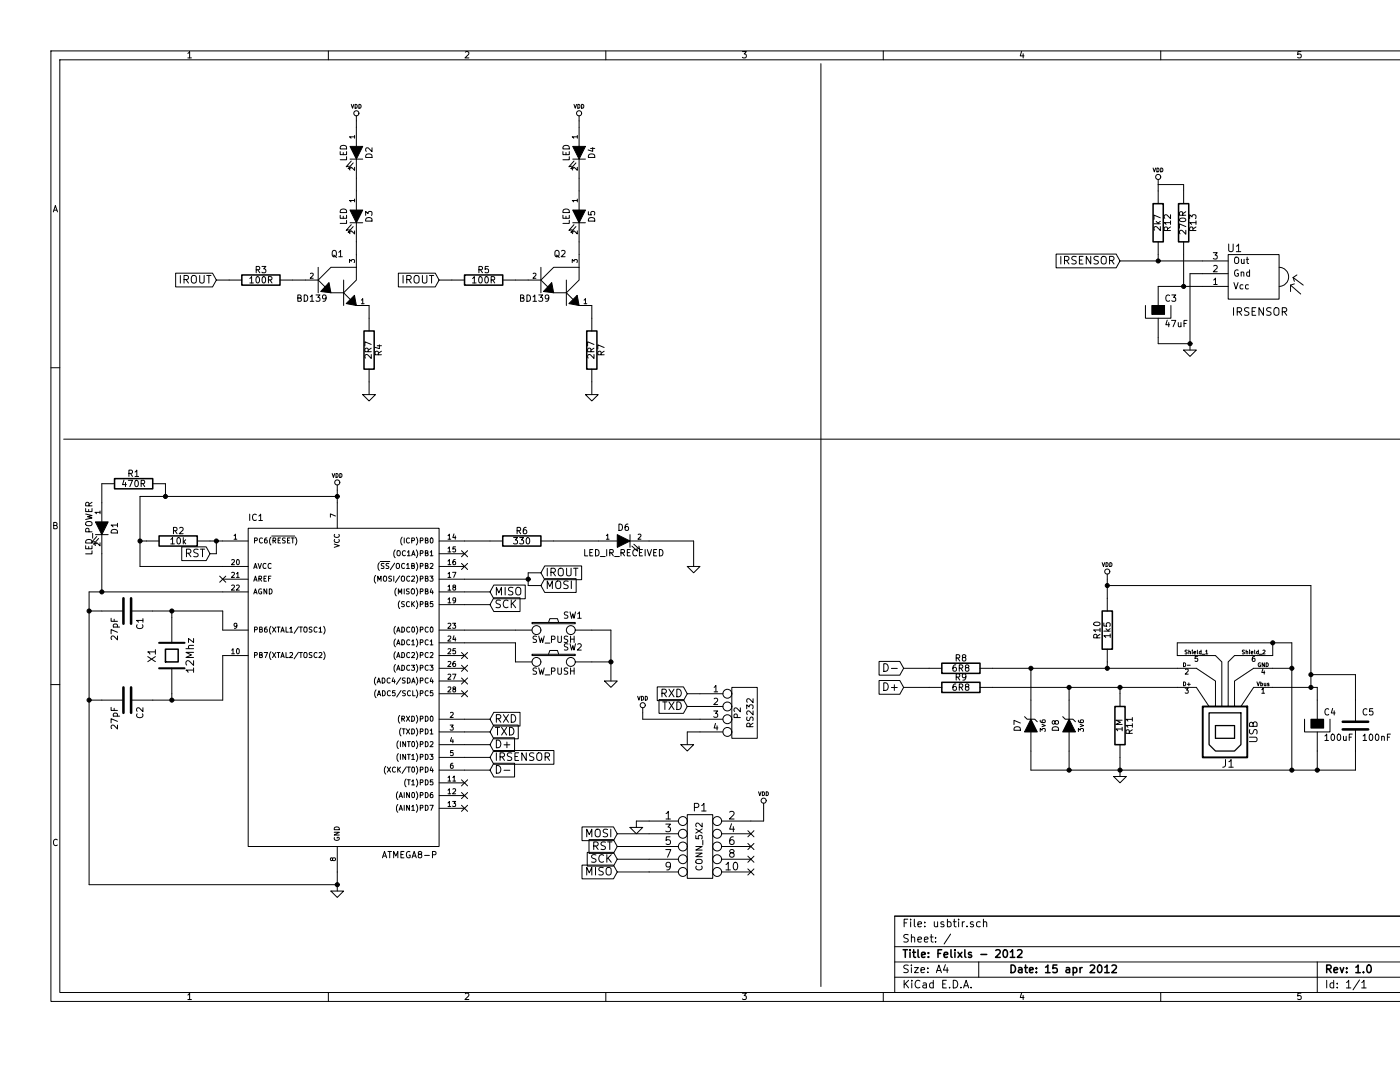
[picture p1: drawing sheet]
<svg xmlns="http://www.w3.org/2000/svg" width="279mm" height="216mm" viewBox="0 0 279 216" stroke-linecap="round" stroke-linejoin="round" font-family="sans-serif">
<g fill="none" stroke="#000" stroke-width=".2">
<path d="M37.5 10.7l.3-.4v1.3M37.5 11.6h.7M65.5 10.2v1.7M92.9 10.4l.4-.1 .3 .4-.8 .9h.8M120.9 10.2v1.7M148.2 10.3h.7l-.4 .5 .4 .1v.5l-.2 .2-.5-.2M163.8 12.7v184.2M176.3 10.2v1.7M203.9 10.2l-.3 1h.8M204.2 10.7v.9M231.6 10.2v1.7M259.6 10.3h-.6v.6l.2-.1 .4 .1v.5l-.1 .2-.5-.2"/>
<path d="M279.4 10.2h-269.2v189.6h269.2M279.4 11.9h-267.5v186.1h267.5M67.9 30.3v.6h1.3v-.6M68.1 29.1a.67 .67 0 0 1 .7-.1 .67 .67 0 0 1 .4 .7h-1.3zM68.5 30.4v.5M69.2 31.3v.6h-1.3M69.9 29.2h2.5l-1.3 2.6zM69.9 31.8h2.5M70.1 20.8l.3 .8 .2-.8M70.1 32.1l-1 1.2 .6-.2M70.5 32.5l-1 1.2 .6-.2M70.8 27.3h-1.1l.4 .3"/>
<path d="M70.8 33.4v.6l-.7-.6-.4 .2 .2 .3M70.8 27v.6M70.8 39.7v.6M70.9 20.8a.38 .38 0 0 1 .4 .4 .38 .38 0 0 1-.4 .4zM71.1 23.1v6.1M71.1 31.8v10.1M71.6 20.8a.38 .38 0 0 1 .5 .4 .38 .38 0 0 1-.5 .4zM73.2 30.8a.67 .67 0 0 1 .7-.1 .67 .67 0 0 1 .3 .7h-1.2zM74.2 29.5v.8l-.8-.8-.4 .2 .1 .5M112.3 30.3v.6h1.3v-.6M112.5 29.1a.67 .67 0 0 1 .8-.1 .67 .67 0 0 1 .3 .7h-1.3zM113 30.4v.5"/>
<path d="M113.6 31.3v.6h-1.3M114.3 29.2h2.5l-1.2 2.6zM114.3 31.8h2.5M114.6 32.1l-1.1 1.2 .7-.2M114.6 20.8l.2 .8 .3-.8M114.9 32.5l-1 1.2 .7-.2M115.2 27.3h-1l.3 .3M115.2 33.4v.6l-.7-.6-.3 .2 .1 .3M115.2 27v.6M115.2 39.7v.6M115.3 20.8a.38 .38 0 0 1 .5 .4 .38 .38 0 0 1-.5 .4zM115.6 23.1v6.1"/>
<path d="M115.6 31.8v10.1M116.1 20.8a.38 .38 0 0 1 .4 .4 .38 .38 0 0 1-.4 .4zM117.6 30.8a.67 .67 0 0 1 .8-.1 .67 .67 0 0 1 .3 .7h-1.3zM117.9 29.6h.8M118.3 29.4v.8l-.9-.3M230.1 33.5l.3 .8 .2-.8M230.9 33.5a.38 .38 0 0 1 .4 .4 .38 .38 0 0 1-.4 .4zM231.1 35.8v1M231.1 36.8h5.1v3.8M231.1 36.8v3.8M231.6 33.5a.38 .38 0 0 1 .5 .4 .38 .38 0 0 1-.5 .4zM10.6 42.3l.4-1.3 .5 1.3"/>
<path d="M10.8 41.9h.6M35.1 54.5h7.3l.8 1.4-.8 1.4h-7.3zM36 55v1.5M36.7 55.8l.8-.1 .1-.2-.1-.4-.2-.1h-.6v1.5M37.1 55.8l.5 .7M38.3 55.2a.5 .5 0 0 1 .5-.2 .5 .5 0 0 1 .4 .5l-.1 .8a.53 .53 0 0 1-.6 .2 .53 .53 0 0 1-.3-.5zM39.9 55v1.2l.3 .3h.2l.3-.3v-1.2M41.2 55h.9M41.7 55v1.5M43.2 55.9h5.1M49.9 55.6l.3-.4v1.3M49.9 56.5h.7"/>
<path d="M51.1 53.8h.6l.1-.5-.7-.1v1.2M51.2 55.3l.2-.1a.67 .67 0 0 1 .4 .6 .67 .67 0 0 1-.4 .7l-.3-.5zM51.4 53.8l.4 .6M52.3 53.2h.8l-.5 .4 .4 .2v.5l-.2 .1-.5-.1M52.4 55.3l.2-.1a.67 .67 0 0 1 .4 .6 .67 .67 0 0 1-.4 .7l-.3-.5zM53.6 55.9l.6-.1v-.5l-.6-.1v1.3M53.9 55.9l.4 .6M55.9 55.9h7.6M59.4 59.5l.6-.1v-.4l-.6-.1v1.2h.5l.2-.4-.2-.2M60.7 58.9a.64 .64 0 0 1 .7 .6 .64 .64 0 0 1-.7 .6zM61.9 59.2l.4-.3v1.2M62 54.6l.3-.1 .2 .3-.6 .7h.6"/>
<path d="M63.1 58.9h.8l-.5 .4 .4 .2v.5l-.2 .1-.5-.1M63.5 55.9l2.5 2.5h2.6M63.5 53.3v5.1M65.1 59.4l-.3 .2h-.3l-.1-.6 .4-.1 .3 .2-.1 .7-.2 .3h-.3M65.7 56.4l.3 2-2-.2zM66.3 50.1l.3-.1a.45 .45 0 0 1 .5 .4v.7l-.5 .1-.3-.4zM66.5 50.9l.7 .5M67.6 50.3l.4-.3v1.2M67.6 51.2h.7M67.9 43v.6h1.3v-.6M68.1 41.8a.67 .67 0 0 1 .7-.1 .67 .67 0 0 1 .4 .7h-1.3zM68.5 43.1v.5"/>
<path d="M68.6 58.4l2.5 2.6h2.6v5M68.6 55.9v5.1M69.2 44v.6h-1.3M69.7 52.4v-.6l.4 .3 .1-.3h.5l.1 .2-.1 .4M69.9 41.9h2.5l-1.3 2.6zM69.9 44.5h2.5M70.1 44.8l-1 1.2 .6-.2M70.5 45.2l-1 1.2 .6-.2M70.8 40h-1.1l.4 .3M70.8 46.1v.6l-.7-.6-.4 .2 .2 .3M71.1 53.3h-5.1l-2.5 2.6M71.1 53.3v2.6l-2.5 2.5"/>
<path d="M71.1 44.5v8.8M72.1 59.9l.3-.3v1M73 43v-.8l.5 .4 .1-.4h.5l.1 .2-.1 .6M73.2 43.5a.67 .67 0 0 1 .7-.1 .67 .67 0 0 1 .3 .7h-1.2zM79.5 54.5h7.4l.7 1.4-.7 1.4h-7.4zM80.4 55v1.5M81.2 55.8l.7-.1 .2-.2-.1-.4-.2-.1h-.6v1.5M81.6 55.8l.5 .7M82.9 55a.5 .5 0 0 1 .5 0 .5 .5 0 0 1 .2 .5v.8a.53 .53 0 0 1-.6 .2 .53 .53 0 0 1-.4-.5v-.5zM84.3 55v1.2l.3 .3h.3l.3-.3v-1.2M85.7 55h.9M86.1 55v1.5"/>
<path d="M87.6 55.9h5.1M94.3 55.6l.4-.4v1.3M94.3 56.5h.7M95.6 53.8h.6v-.5l-.6-.1v1.2M95.6 55.3l.2-.1a.67 .67 0 0 1 .5 .6 .67 .67 0 0 1-.5 .7l-.3-.5zM95.9 53.8l.4 .6M96.9 55.3l.1-.1a.67 .67 0 0 1 .5 .6 .67 .67 0 0 1-.5 .7l-.3-.5zM97.5 53.2h-.6l-.1 .6 .2-.2 .5 .2v.5l-.2 .1-.5-.1M98 55.9l.6-.1 .1-.5-.7-.1v1.3M98.3 55.9l.4 .6M100.3 55.9h7.7M103.9 59.5l.5-.1 .1-.4-.6-.1v1.2h.5l.2-.4-.3-.2"/>
<path d="M105.2 58.9a.64 .64 0 0 1 .7 .6 .64 .64 0 0 1-.7 .6zM106.4 59.2l.3-.3v1.2M106.4 54.6l.4-.1 .2 .3-.7 .7h.7M107.5 58.9h.8l-.4 .4 .4 .2v.5l-.2 .1-.6-.1M108 55.9l2.5 2.5h2.5M108 53.3v5.1M109.5 59.4l-.2 .2h-.4v-.6l.4-.1 .2 .2v.7l-.2 .3h-.4M110.1 56.4l.4 2-2-.2zM110.8 50.1l.2-.1a.45 .45 0 0 1 .6 .4l-.1 .7-.5 .1-.3-.4zM111 50.9l.6 .5M112.1 50.1l.4-.1 .3 .3-.8 .9h.8M112.3 43v.6h1.3v-.6"/>
<path d="M112.5 41.8a.67 .67 0 0 1 .8-.1 .67 .67 0 0 1 .3 .7h-1.3zM113 43.1v.5M113 58.4l2.6 2.6h2.5v5M113 55.9v5.1M113.6 44v.6h-1.3M114.2 52.4v-.6l.4 .3 .1-.3h.4l.1 .2-.1 .4M114.3 41.9h2.5l-1.2 2.6zM114.3 44.5h2.5M114.6 44.8l-1.1 1.2 .7-.2M114.9 45.2l-1 1.2 .7-.2M115.2 40h-1l.3 .3M115.2 46.1v.6l-.7-.6-.3 .2 .1 .3"/>
<path d="M115.6 53.3h-5.1l-2.5 2.6M115.6 53.3v2.6l-2.6 2.5M115.6 44.5v8.8M116.6 59.9l.2-.3v1M117.4 42.2v.6l.6 .1-.1-.2 .1-.5h.6l.1 .2-.1 .5M117.6 43.5a.67 .67 0 0 1 .8-.1 .67 .67 0 0 1 .3 .7h-1.3zM210.8 50.7h12l.7 1.4-.7 1.3h-12zM211.7 51.2v1.5M212.4 52l.8-.1 .1-.2v-.4l-.3-.1h-.6v1.5M212.8 52l.5 .7M214.8 51.2a.62 .62 0 0 0-.8 .1v.4l.7 .4 .1 .3-.3 .3-.6-.1M215.4 51.9h.5"/>
<path d="M216.2 51.2h-.8v1.5h.8M217.7 51.2v1.5l-.9-1.5v1.5M219.2 51.2a.62 .62 0 0 0-.8 .1v.4l.7 .4 .1 .3-.3 .3-.6-.1M220 51.2a.5 .5 0 0 1 .5 0 .5 .5 0 0 1 .3 .5l-.1 .8a.53 .53 0 0 1-.6 .2 .53 .53 0 0 1-.3-.5v-.5zM221.4 52l.8-.1 .1-.2v-.4l-.3-.1h-.6v1.5M221.8 52l.5 .7M223.5 52.1h21.6M230.3 44.7h1.3M230.7 44.2l.5 .5M231.1 48.3v3.8M231.6 45.2v.8l-.9-.8-.4 .2 .1 .5M231.6 43.5l-1.3-.6v.9"/>
<path d="M231.6 44.2l-.5 .3M233 46l-.1-.6-.4-.1-.2 .7h1.3M233.4 59a.5 .5 0 0 0-.6 0 .5 .5 0 0 0-.1 .6l.2 .5 .5-.1M233.6 44.4h-1.3l.4 .4M233.6 42.8v.8l-.9-.8-.4 .3 .2 .5M233.6 45.3l-.6 .4M233.6 44.1v.7M233.9 58.9h.7l-.4 .4 .4 .2v.5l-.2 .1-.5-.1M235.5 43.6a.66 .66 0 0 1 .7-.2 .66 .66 0 0 1 .5 .5 .74 .74 0 0 1-1.3-.1zM236 43v-.7h-.5l-.1 .7h1.3M236.2 48.3v8.9M236.7 45.9v.8l-.9-.8-.4 .3 .1 .5"/>
<path d="M236.7 45.2l-1.3-.5v.8M236.7 42.2l-.7 .4M237.4 43.6v-.8l.5 .5 .1-.4h.6l.1 .2-.1 .5M238.1 46l-.1-.6-.5-.1-.1 .7h1.3M238.7 44.4h-1.3l.4 .4M238.7 45.3l-.6 .4M238.7 44.1v.7M242.1 50.4h.8l-.4 .5 .4 .1v.6l-.2 .1-.6-.1M242.2 55.9l.4-.4v1.3M242.2 53.1l.5-.1 .2 .3-.8 .9h.8M242.2 56.8h.7M245.1 50.8h10.2v8.9h-10.2z"/>
<path d="M245.1 57.2h-14v3.8M245.1 54.6h-7.6v15.3M245.2 48.7v1.2l.3 .3h.3l.3-.3v-1.2M246.3 56.4l.4 1.3 .4-1.3M246.4 51.5l.3-.2a.45 .45 0 0 1 .5 .4l-.1 .7-.4 .2-.3-.4zM246.7 49.1l.5-.4v1.5M246.7 50.2h.9M247.1 53.9a.59 .59 0 0 0-.7 .6 .59 .59 0 0 0 .7 .6v-.5h-.2M247.7 54.4l.5-.1v.8M247.7 54.3v.8M247.8 51.7v.8h.5M248.1 56.9l-.4-.1-.2 .2 .1 .6h.5"/>
<path d="M248.3 51.7v.9M248.7 51.7h.5M248.9 51.3v1.1l.3 .2M249.1 56.9l-.3-.1-.2 .2 .1 .6h.4M249.4 54.3h-.4l-.2 .2 .1 .6h.5M249.4 53.8v1.3M255.3 53.3a1.91 1.91 0 0 1 1.9 1.9 1.91 1.91 0 0 1-1.9 2M257.6 56.9l2 1.8M257.6 56.9v1.3M258.1 55.4l2 1.5M258.1 55.4l.2 .7M258.3 56.6l-.7 .3"/>
<path d="M258.8 54.9l-.7 .5M10.2 73.4h1.7M61.9 60.1h.7M69.1 60.6l1.6-1.7 .4 2.1zM72.1 60.6h.6M72.4 78.7h2.5l-1.2 1.3zM73.5 70.2l-.1-.6-.5-.1-.1 .7h1.3M73.7 73.7v5M74.1 70.7v.8l-.9-.8-.4 .3 .1 .5M74.1 68.7l-1.3-.5v.8M74.1 69.5l-.6 .4M75.3 69h.8"/>
<path d="M75.5 70.8v-.6l-.5-.1-.1 .7h1.2M75.7 68.8v.8l-.9-.3M76.1 70.1l-.6 .4M106.4 60.1h.7M113.5 60.6l1.7-1.7 .4 2.1zM116.6 60.6h.5M116.8 78.7h2.6l-1.3 1.3zM117.9 70.2v-.6l-.5-.1-.1 .7h1.2M118.1 73.7v5M118.5 70.7v.8l-.8-.8-.4 .3 .1 .5M118.5 68.7l-1.2-.5v.8M118.5 69.5l-.6 .4"/>
<path d="M120 70.8l-.1-.6-.5-.1-.1 .7h1.3M120.6 69.3l-1.3-.5v.8M120.6 70.1l-.6 .4M228.6 61v2.5h5.1v-2.5M229.9 61h2.5v1.7h-2.5zM231.1 63.5v5.1h6.4M232.9 63.9l-.2 .9h.7M233.2 64.4v.8M233.8 63.9h.8l-.5 1.3M235.2 64.4v.8l.5-.1M235.7 64.4v.8M236.2 69.9h2.6l-1.3 1.2z"/>
<path d="M236.3 64.5h.4M236.9 63.9h-.6v1.3M246.2 61.4v1.5M246.9 62.2l.8-.1 .1-.2-.1-.4-.2-.1h-.6v1.5M247.3 62.2l.5 .7M249.3 61.5a.62 .62 0 0 0-.9 0v.5l.8 .3 .1 .3-.4 .3-.5-.1M249.9 62.1h.5M250.6 61.4h-.7v1.5h.7M252.1 61.4v1.5l-.8-1.5v1.5M253.7 61.5a.62 .62 0 0 0-.8 0v.5l.7 .3 .1 .3-.3 .3-.6-.1M254.5 61.5a.5 .5 0 0 1 .5-.1 .5 .5 0 0 1 .2 .5v.8a.53 .53 0 0 1-.6 .2 .53 .53 0 0 1-.4-.5v-.5zM255.9 62.2l.7-.1 .2-.2-.1-.4-.2-.1h-.6v1.5"/>
<path d="M256.3 62.2l.5 .7M12.7 87.6h266.7M22.9 96.5h-2.6v7.6M24.7 95.8l-.2 .9h.7M25 96.3v.8M25.6 95.8h.8l-.5 1.3M25.7 94.5l.6-.1 .1-.5-.7-.1v1.3M26 94.5l.4 .6M26.9 94.2l.4-.4v1.3M26.9 95.1h.8M27 96l.2-.2a.67 .67 0 0 1 .4 .7 .67 .67 0 0 1-.4 .6l-.3-.5zM28.2 96.5l.6-.1v-.4l-.6-.2v1.3"/>
<path d="M28.5 96.5l.4 .6M30.5 96.5h2.5v2.6M66.3 94.5l.2 .8 .3-.8M67.1 94.5a.38 .38 0 0 1 .4 .4 .38 .38 0 0 1-.4 .4zM67.3 96.8v8.6M67.3 99.1h-39.4v13.9h21.6M67.8 94.5a.38 .38 0 0 1 .5 .4 .38 .38 0 0 1-.5 .4zM10.7 104.9l.6-.1v-.4l-.6-.2v1.3h.5l.2-.4-.2-.2M17.1 108.9v.6h1.3v-.6M17.1 102.6l1.3 .3-.9 .2 .9 .3-1.3 .3M17.1 101.5v.6h1.3v-.6M17.2 104.2a.79 .79 0 0 1 1.2 .2l-.2 .5h-.7a.44 .44 0 0 1-.4-.5z"/>
<path d="M17.3 107.7a.67 .67 0 0 1 .7 0 .67 .67 0 0 1 .4 .7h-1.3zM17.7 101.7v.4M17.7 109.1v.4M17.8 106.1l-.1-.6h-.5l-.1 .6h1.3M17.8 100.9l-.1-.6h-.5l-.1 .6h1.3M18.4 109.9v.6h-1.3M18.4 100.2l-.6 .4M18.5 106.4v1M19.1 104.1h2.5l-1.3 2.6zM19.1 106.7h2.5M19.3 107.1l-1 1.1 .6-.1M19.7 107.4l-1 1.2 .6-.1"/>
<path d="M20 102.2h-1.1l.4 .3M20 108.3v.6l-.7-.6-.4 .2 .2 .4M20 102v.5M20.3 106.7v11.4M22.4 105.7a.67 .67 0 0 1 .7 0 .67 .67 0 0 1 .3 .6h-1.2zM23.4 104.8h-1.2l.4 .3M23.4 104.4v.7M27.9 108h3.9M34.1 107.6l.3-.3v1.2M34.1 108.5h.7M34.6 105.9l.6-.1 .1-.4-.7-.2v1.3M34.9 105.9l.4 .6"/>
<path d="M35.4 107.4l.2-.1a.67 .67 0 0 1 .4 .6 .67 .67 0 0 1-.4 .6l-.3-.4zM35.8 105.4l.5-.2 .3 .4-.8 .9h.8M36.3 109.1h4.8l.8 1.4-.8 1.4h-4.8zM36.6 107.3v1.2M36.7 108.1l.4 .4M37.1 107.7l-.5 .5M37.2 110.4l.7-.1 .2-.2-.1-.4-.2-.1h-.6v1.5M37.6 110.4l.5 .7M39.4 108h10.1M39.5 109.7a.62 .62 0 0 0-.8 0v.5l.8 .3v.3l-.3 .3-.5-.1M40 109.6h.8M40.4 109.6v1.5"/>
<path d="M43.2 108v2.5h-1.3M43.8 115l1.3 1.2M44.5 115.6h5M45.1 115l-1.3 1.2M46.2 111.8l.4-.1 .2 .3-.6 .7h.6M46.2 114.3l.4-.1 .2 .3-.6 .7h.6M46.2 116.8l.4-.1 .2 .3-.6 .8h.6M46.7 106.9l.3-.3v1M46.7 107.6h.6M47.2 114.5l.3-.3v1M47.2 116.8l.4-.1 .2 .3-.7 .8h.7M47.2 115.2h.6"/>
<path d="M47.3 111.8l.1-.1a.55 .55 0 0 1 .4 .5 .55 .55 0 0 1-.4 .5l-.2-.4zM49.5 105.4h38.1v63.5h-38.1zM49.5 118.1h-31.7v58.4h49.5M49.8 102.6v1.3M50.6 113.4l.4-1 .3 1M50.6 116l.4-1 .3 1M50.6 118.5l.4-1 .3 1M50.7 113.2h.5M50.7 115.7h.5M50.7 118.2h.5M50.8 107.9l.5-.1v-.4l-.5-.1v1.1M51.2 102.7a.5 .5 0 0 0-.7 0 .5 .5 0 0 0-.1 .6l.2 .5 .6-.1"/>
<path d="M51.5 112.4l.3 1 .4-1M51.7 115.5l.4-.1v-.4h-.4v1M51.7 103l.3-.4v1.3M51.7 103.9h.7M51.9 115.5l.3 .5M52.2 117.6a.45 .45 0 0 0-.6 .4 .45 .45 0 0 0 .6 .4v-.3h-.2M52.4 107.4a.44 .44 0 0 0-.6 .4 .44 .44 0 0 0 .6 .5M52.7 115.4h.3M53.1 112.5a.44 .44 0 0 0-.6 .4 .44 .44 0 0 0 .6 .4M53.2 115h-.5v1h.5M53.2 117.5v1l-.5-1v1M53.3 107.3l-.4 .1-.1 .8 .2 .2 .3-.1v-.5l-.3-.1-.2 .2"/>
<path d="M53.6 115.4h.3M53.7 117.5a.51 .51 0 0 1 .6 .5 .51 .51 0 0 1-.6 .5zM54.1 107.2a1.2 1.2 0 0 0 0 1.5M54.1 115h-.5v1M54.1 112.5a.44 .44 0 0 0-.6 .4 .44 .44 0 0 0 .6 .4M54.2 107h4.6M54.5 107.9l.5-.1v-.4l-.5-.1v1.1M54.7 107.9l.3 .5M55.5 107.8h.3M56 107.3h-.5v1.1h.5M56.9 107.4h-.5v.3a.43 .43 0 0 1 .5 .6h-.5M57.4 107.8h.3"/>
<path d="M57.9 107.3h-.5v1.1h.5M58.1 107.3h.6M58.4 107.3v1.1M59 107.2a1.2 1.2 0 0 1 0 1.5M66.7 108.6l1 .3-1 .3M66.8 107.6a.44 .44 0 0 0 .4 .7 .44 .44 0 0 0 .4-.7M66.8 106.6a.44 .44 0 0 0 .4 .6 .44 .44 0 0 0 .4-.6M67 103l-1.1-.5v.7M75 114.8a1.2 1.2 0 0 0 0 1.6M75.4 116v-1l.3 .7 .3-.7v1M75.7 112.3a1.2 1.2 0 0 0 0 1.5M75.9 112h1.9"/>
<path d="M76.6 112.5h-.5v.3a.43 .43 0 0 1 .5 .5l-.5 .1M76.6 115h.3l.2 .1 .1 .5-.3 .4-.3-.2zM77.6 112.5h-.5v.3a.43 .43 0 0 1 .5 .5l-.6 .1M78.1 115h-.5v.3a.43 .43 0 0 1 .5 .6h-.5M78.6 115v1M78.8 112.4l-.9 1.3M78.9 109.7a1.2 1.2 0 0 0 0 1.6M79.1 117.3a1.2 1.2 0 0 0 0 1.6M79.2 112.5l.3-.1 .2 .2v.5l-.2 .3-.4-.1zM79.3 109.9h.4l.1 .1 .1 .6-.2 .3-.4-.2zM79.5 118.5v-1l.3 .7 .4-.7v1M79.8 119.9a1.2 1.2 0 0 0 0 1.5"/>
<path d="M79.8 114.9l-.9 1.3M80.2 115h.3l.2 .1v.5l-.2 .4-.4-.2zM80.3 107.2a1.2 1.2 0 0 0 0 1.5M80.7 107.3v1.1M80.7 117.5v1M80.7 112.5a.44 .44 0 0 0-.6 .4 .44 .44 0 0 0 .6 .4M80.9 110a.44 .44 0 0 0-.6 .4 .44 .44 0 0 0 .6 .4M81.2 112.7l.2-.3v1M81.2 113.4h.5M81.3 110.2l.3-.3v1M81.3 110.9h.6M81.7 117.6h-.5v.3a.43 .43 0 0 1 .4 .5l-.5 .1"/>
<path d="M81.7 107.4a.44 .44 0 0 0-.6 .4 .44 .44 0 0 0 .6 .5M81.8 115.1a.44 .44 0 0 0-.7 .4 .44 .44 0 0 0 .7 .4M82.2 107.9l.5-.1v-.4l-.5-.1v1.1M82.2 110.9l.3-1 .3 1M82.2 112.9h.4l.1-.4-.5-.1v1h.4l.1-.3-.2-.2M82.2 115.1l.4-.1 .1 .3-.6 .7h.6M82.2 117.6l.3-.1 .2 .2v.5l-.2 .3-.4-.1zM82.3 110.6h.5M83.1 107.2a1.2 1.2 0 0 1 0 1.5M83.1 109.7a1.2 1.2 0 0 1 0 1.6M83.1 112.3a1.2 1.2 0 0 1 0 1.5M83.1 114.8a1.2 1.2 0 0 1 0 1.6"/>
<path d="M83.1 117.3a1.2 1.2 0 0 1 0 1.6M83.1 119.9a1.2 1.2 0 0 1 0 1.5M83.9 107.9l.5-.1v-.4l-.5-.1v1.1M83.9 110.4h.5v-.5h-.5v1M83.9 113l.5-.1v-.4l-.5-.1v1M83.9 115.5l.5-.1v-.4h-.5v1M83.9 118h.5v-.4l-.5-.1v1M84.9 107.8h.4l.1-.4-.5-.1v1.1h.4l.1-.4-.2-.2M84.9 110.4l.4-.1 .1-.3-.5-.1v1h.4l.1-.3-.2-.2M84.9 112.9h.4l.1-.4-.5-.1v1h.4l.1-.3-.2-.2M84.9 115.4h.4l.1-.3-.5-.1v1h.4l.1-.4-.2-.2M84.9 118l.4-.1 .1-.3-.5-.1v1h.4l.1-.3-.2-.2"/>
<path d="M85.8 115h.6l-.3 .3 .3 .1v.5l-.2 .1-.4-.1M85.9 110.2l.2-.3v1M85.9 112.5l.3-.1 .2 .3-.6 .7h.6M85.9 110.9h.5M86 107.4l.1-.1a.55 .55 0 0 1 .3 .5 .55 .55 0 0 1-.3 .6 .71 .71 0 0 1-.1-1zM86.1 117.4l-.2 .8h.6M86.3 117.9v.6M87.6 108h12.7M87.6 118.1h10.2M87.6 113h5.1M87.6 115.6h17.8M87.6 110.5h5.1"/>
<path d="M89.4 106.9l.3-.3v1M89.4 109.4l.3-.3v1M89.4 112l.3-.3v1M89.4 114.5l.3-.3v1M89.4 117l.3-.3v1.1M89.4 119.6l.3-.3v1M89.4 107.6h.6M89.4 115.2h.6M89.4 110.1h.6M89.4 112.7h.6M89.4 117.8h.6M90.3 114.2h.7l-.4 1"/>
<path d="M90.6 117.2l-.2-.2v-.2h.5v.3l-.5 .3 .2 .4 .3-.1v-.4l-.1-.1M90.6 106.5l-.2 .8h.6M90.9 111.7l-.4 .1-.1 .7 .2 .2 .3-.1v-.5l-.3-.1-.2 .2M90.9 106.9v.7M90.9 109.1h-.5v.5h.5v.4l-.1 .1-.4-.1M90.9 119.7l-.1 .2h-.4v-.6h.4l.1 .2v.6l-.5 .2M92.1 112.4l1.2 1.2M92.1 109.9l1.2 1.2M93.3 112.4l-1.2 1.2M93.3 109.9l-1.2 1.2M98.6 119.3h5.2v2.7h-5.2l-.8-1.3zM98.6 116.7h6.2v2.8h-6.2l-.8-1.4z"/>
<path d="M99.1 118.7v-1.5l.5 1.1 .5-1.1v1.5M99.9 119.8a.62 .62 0 0 0-.8 .1v.4l.7 .4 .1 .3-.3 .3-.6-.1M100.8 117.2v1.5M101.4 119.9a.72 .72 0 0 0-1 .5 .72 .72 0 0 0 .7 .9l.3-.2M102 119.7v1.6M102.4 117.3a.62 .62 0 0 0-.9 0v.5l.8 .3 .1 .3-.3 .3-.6-.1M102.5 107.3h.8l-.5 .4 .4 .2v.5l-.2 .1-.5-.1M102.9 119.7l-.9 .9M103.1 117.3a.5 .5 0 0 1 .6-.1 .5 .5 0 0 1 .2 .5v.8a.53 .53 0 0 1-.6 .2 .53 .53 0 0 1-.4-.5v-.5zM103.2 105.9l.6-.1 .1-.4-.7-.2v1.3M103.5 105.9l.4 .6M103.7 107.3h.8l-.4 .4 .3 .2v.5l-.1 .1-.6-.1"/>
<path d="M105 105.2l-.4 .1a.87 .87 0 0 0 0 1.2l.5-.1v-.6l-.5-.1-.2 .3M105.1 107.4l.2-.1a.67 .67 0 0 1 .4 .6 .67 .67 0 0 1-.4 .6l-.3-.4zM108 108h15.2M108 114.3h-2.6v2.5h2.6M108.7 112.9h7.4v2.8h-7.4l-.7-1.4zM108.7 115.5h6.3v2.7h-6.3l-.7-1.4zM109.2 117.4v-1.5l.5 1.1 .5-1.1v1.5M109.2 113.4v1.5M110 114.2l.7-.1 .1-.2v-.4l-.3-.1h-.5v1.5M110.3 114.2l.5 .7M111 116.2a.5 .5 0 0 1 .6-.3 .5 .5 0 0 1 .3 .5v.8a.53 .53 0 0 1-.6 .2 .53 .53 0 0 1-.4-.5zM111.6 113.5a.5 .5 0 0 1 .6-.1 .5 .5 0 0 1 .2 .5v.8a.53 .53 0 0 1-.6 .2 .53 .53 0 0 1-.4-.5v-.5z"/>
<path d="M113.1 113.4v1.2l.3 .3h.3l.3-.3v-1.2M113.4 116a.62 .62 0 0 0-.8 .1v.4l.7 .4 .1 .3-.3 .2h-.6M114 115.9v1.5M114.5 113.4h.8M114.9 113.4v1.5M116.7 109.7v1.2h.6M117.7 110.3h.4M118.3 109.7h-.6v1.2h.6M118.8 109.7a.64 .64 0 0 1 .8 .6 .64 .64 0 0 1-.8 .6zM119.8 111h1M121 106.9l.3-.3v1M121 107.6h.6"/>
<path d="M121.1 109.7v1.2M121.7 110.3h.6l.1-.5-.7-.1v1.2M122 110.3l.4 .6M122.7 111h.9M123.2 106.7l2.5 1.3-2.5 1.2zM123.5 104.6a.64 .64 0 0 1 .7 .6 .64 .64 0 0 1-.7 .6zM123.9 110.3h.6l.1-.5-.7-.1v1.2M124.2 110.3l.4 .6M125.2 110.3h.4M125.3 104.6h-.3a.87 .87 0 0 0 0 1.2l.4-.1v-.5l-.4-.1-.3 .2M125.7 108h12.7v5M125.7 106.7v2.5"/>
<path d="M125.8 109.7h-.6v1.2h.6M126.1 109l1.2 1-.2-.7M126.5 108.6l1.1 1-.1-.6M127.1 109.8a.5 .5 0 0 0-.7 0 .5 .5 0 0 0-.1 .6l.2 .5 .6-.1M127.4 106.7l.3-.1 .2 .3-.6 .7h.6M127.6 110.3h.4M128.2 109.7h-.6v1.2h.6M128.8 109.7v1.2M129.2 109.7l.4 1.2 .4-1.2M130.5 110.3h.4M131.1 109.7h-.6v1.2h.6M131.6 109.7a.64 .64 0 0 1 .7 .6 .64 .64 0 0 1-.7 .6z"/>
<path d="M137.2 113h2.5l-1.3 1.3zM220 112.3l.2 .7 .3-.7M220.7 112.3a.38 .38 0 0 1 .5 .3 .38 .38 0 0 1-.5 .4zM221 114.6v7.3M221 116.8h40.6v20.4M221.5 112.3a.38 .38 0 0 1 .4 .3 .38 .38 0 0 1-.4 .4zM10.2 136.6h1.7M17.8 121.9h6.8M17.8 139.7h6.8M22.2 123.4v.6h1.2M22.6 125.1h1.3M22.7 125.1l-.1-.3 .2-.3 .6 .1v.5"/>
<path d="M22.8 123.5v.5M23.4 126.9v.8l-.8-.8-.4 .2 .1 .5M23.4 126.2l-1.2-.6v.9M26.2 121.9h18.3v3.8h5M27.4 124.7a.5 .5 0 0 0 0 .6 .5 .5 0 0 0 .6 .1l.5-.2-.1-.5M28.5 123.8h-1.2l.3 .4M28.5 123.4v.8M29.5 131l1.5 1M31 130.1h-1.5l.4 .4M31 131l-1.5 1M31 129.6v.9M34.3 121.9v6.4"/>
<path d="M34.3 133.4v6.3M37.1 129.4h1.5M38.6 133.7h-1.5l.4 .5M38.6 131.8v1l-1.1-1-.4 .3 .2 .6M38.6 130.2h-1.5l1.1 .5-1.1 .5h1.5M38.6 128.8h-.8a.37 .37 0 0 0-.2 .3 .37 .37 0 0 0 .2 .3M38.6 127.4v.8l-1-.8v.8M38.6 133.3v.9M46.2 129.7l.3-.3v1.1M46.2 130.5h.6M47.3 124.8l-.2 .2-.3-.1v-.5h.3l.2 .2-.1 .5-.4 .3M47.3 129.5l.1-.1a.55 .55 0 0 1 .4 .5 .55 .55 0 0 1-.4 .6 .71 .71 0 0 1-.1-1z"/>
<path d="M49.5 130.8h-5v8.9h-18.3M50.8 125.7l.5-.1v-.4l-.5-.1v1M50.8 130.7h.5v-.4l-.5-.1v1M51.8 125.6h.4l.1-.4-.5-.1v1h.4l.2-.3-.3-.2M51.8 130.7l.4-.1 .1-.3-.5-.1v1h.4l.2-.3-.3-.2M52.7 130.2h.7l-.4 1M53.3 125.1l-.4 .1-.1 .8 .2 .1 .3-.1v-.4l-.3-.1-.2 .2M54.1 125a1.2 1.2 0 0 0 0 1.5M54.1 130a1.2 1.2 0 0 0 0 1.6M54.4 125.1l.6 1M54.4 130.2l.6 1M55 125.1l-.6 1"/>
<path d="M55 130.2l-.6 1M55.3 125.1h.6M55.3 130.2h.6M55.6 125.1v1M55.6 130.2v1M56.1 126.1l.3-1 .3 1M56.1 131.2l.3-1 .3 1M56.2 125.9h.4M56.2 130.9h.4M57.1 125.1v1h.5M57.1 130.2v1h.5M57.8 125.4l.3-.3v1"/>
<path d="M57.8 130.3l.4-.1 .2 .3-.6 .7h.6M57.8 126.1h.6M59.6 125.1l-.9 1.3M59.6 130.1l-.9 1.4M59.8 125.1h.6M59.8 130.2h.6M60 125.1v1M60 130.2v1M60.8 125.2l.3-.1 .1 .2 .1 .5-.2 .3-.4-.1zM60.8 130.3l.3-.1 .1 .2 .1 .5-.2 .3-.4-.1zM62.3 125.2h-.5l-.1 .3a.43 .43 0 0 1 .5 .5l-.5 .1M62.3 130.3h-.5l-.1 .3a.43 .43 0 0 1 .5 .5l-.5 .1"/>
<path d="M63.3 125.2a.44 .44 0 0 0-.6 .4 .44 .44 0 0 0 .6 .4M63.3 130.3a.44 .44 0 0 0-.6 .4 .44 .44 0 0 0 .6 .4M63.7 125.4l.3-.3v1M63.7 130.3l.4-.1 .1 .3-.6 .7h.6M63.7 126.1h.5M64.6 125a1.2 1.2 0 0 1 0 1.5M64.6 130a1.2 1.2 0 0 1 0 1.6M75 135.1a1.2 1.2 0 0 0 0 1.6M75.1 137.7a1.2 1.2 0 0 0 0 1.5M75.3 136.3l.3-1 .3 1M75.3 138.8l.3-1 .4 1M75.4 136h.4"/>
<path d="M75.4 138.6h.5M76.3 135.3a.51 .51 0 0 1 .5 .5 .51 .51 0 0 1-.5 .5zM76.3 137.8a.51 .51 0 0 1 .6 .5 .51 .51 0 0 1-.6 .5zM77.9 135.4a.44 .44 0 0 0-.7 .4 .44 .44 0 0 0 .7 .4M77.9 137.9a.44 .44 0 0 0-.6 .4 .44 .44 0 0 0 .6 .4M78.5 135.2l-.2 .8h.6M78.7 135.6v.7M78.8 137.8h-.4l-.1 .5h.5v.4l-.1 .1-.4-.1M78.9 125a1.2 1.2 0 0 0 0 1.5M78.9 127.5a1.2 1.2 0 0 0 0 1.6M78.9 130a1.2 1.2 0 0 0 0 1.6M78.9 132.6a1.2 1.2 0 0 0 0 1.5"/>
<path d="M79.2 126.1l.3-1 .3 1M79.2 128.7l.3-1 .3 1M79.2 131.2l.3-1 .3 1M79.2 133.8l.3-1.1 .3 1.1M79.3 125.9h.5M79.3 130.9h.5M79.3 128.4h.5M79.3 133.5h.5M80 135.2l-.9 1.4M80 137.8l-.8 1.3M80.2 125.1a.51 .51 0 0 1 .6 .5 .51 .51 0 0 1-.6 .5zM80.2 127.7a.51 .51 0 0 1 .6 .5 .51 .51 0 0 1-.6 .5z"/>
<path d="M80.2 130.2a.51 .51 0 0 1 .6 .5 .51 .51 0 0 1-.6 .5zM80.2 132.7a.51 .51 0 0 1 .6 .5 .51 .51 0 0 1-.6 .6zM80.7 120.1h-.5v.3a.43 .43 0 0 1 .5 .6h-.6M80.8 135.3h-.4l-.1 .4a.43 .43 0 0 1 .5 .5h-.5M80.9 137.9h-.5v.3a.43 .43 0 0 1 .5 .5l-.6 .1M81.3 135.3a.51 .51 0 0 1 .6 .5 .51 .51 0 0 1-.6 .5zM81.7 120.1a.44 .44 0 0 0-.6 .4 .44 .44 0 0 0 .6 .5M81.8 125.2a.44 .44 0 0 0-.7 .4 .44 .44 0 0 0 .7 .4M81.8 127.8a.44 .44 0 0 0-.7 .4 .44 .44 0 0 0 .7 .4M81.8 130.3a.44 .44 0 0 0-.7 .4 .44 .44 0 0 0 .7 .4M81.8 132.8a.44 .44 0 0 0-.7 .4 .44 .44 0 0 0 .7 .5M81.9 137.9a.44 .44 0 0 0-.6 .4 .44 .44 0 0 0 .6 .4"/>
<path d="M82.1 132.7h.6l-.3 .4 .3 .1v.5l-.1 .1-.5-.1M82.2 128l.2-.3v1M82.2 130.3l.4-.1 .1 .3-.6 .7h.6M82.2 136.3l.3-1 .3 1M82.2 128.7h.5M82.2 120v1.1M82.3 136h.5M82.3 125.2l.1-.1a.55 .55 0 0 1 .3 .5 .55 .55 0 0 1-.3 .5 .71 .71 0 0 1-.1-.9zM82.3 120.5l.4 .6M82.4 137.8v1h.5M82.7 120l-.5 .6M83.1 125a1.2 1.2 0 0 1 0 1.5"/>
<path d="M83.1 127.5a1.2 1.2 0 0 1 0 1.6M83.1 130a1.2 1.2 0 0 1 0 1.6M83.1 132.6a1.2 1.2 0 0 1 0 1.5M83.1 135.1a1.2 1.2 0 0 1 0 1.6M83.1 137.7a1.2 1.2 0 0 1 0 1.5M83.9 125.7l.5-.1v-.4l-.5-.1v1M83.9 128.2l.5-.1v-.4h-.5v1M83.9 130.7h.5v-.4l-.5-.1v1M83.9 133.3l.5-.1v-.4l-.5-.1v1.1M83.9 135.8h.5v-.5h-.5v1M83.9 138.4l.5-.1v-.4l-.5-.1v1M83.9 120.6l.5-.1v-.4l-.5-.1v1.1"/>
<path d="M84.9 120.5h.4l.1-.4-.5-.1v1.1h.4l.1-.4-.2-.2M85.4 125.2a.44 .44 0 0 0-.6 .4 .44 .44 0 0 0 .6 .4M85.4 127.8a.44 .44 0 0 0-.6 .4 .44 .44 0 0 0 .6 .4M85.4 130.3a.44 .44 0 0 0-.6 .4 .44 .44 0 0 0 .6 .4M85.4 132.8a.44 .44 0 0 0-.6 .4 .44 .44 0 0 0 .6 .5M85.4 135.4a.44 .44 0 0 0-.6 .4 .44 .44 0 0 0 .6 .4M85.4 137.9a.44 .44 0 0 0-.6 .4 .44 .44 0 0 0 .6 .4M85.8 132.7h.6l-.3 .4 .3 .1v.5l-.2 .1-.4-.1M85.9 128l.2-.3v1M85.9 130.3l.3-.1 .2 .3-.6 .7h.6M85.9 128.7h.5M86 125.2l.1-.1a.55 .55 0 0 1 .3 .5 .55 .55 0 0 1-.3 .5 .71 .71 0 0 1-.1-.9z"/>
<path d="M86.1 135.2l-.2 .8h.6M86.3 135.6v.7M86.4 137.8h-.5v.5h.4l.1 .4-.2 .1-.3-.1M86.4 120h-.5v.5h.4l.1 .5-.2 .1-.3-.1M87.6 128.3h15.3v3.8h3.3M87.6 133.4h5.1M87.6 138.4h5.1M87.6 120.7h10.2M87.6 125.7h18.6M87.6 130.8h5.1M87.6 135.9h5.1M89.4 124.5l.4-.1 .2 .3-.6 .7h.6"/>
<path d="M89.4 127l.4-.1 .2 .3-.6 .7h.6M89.4 129.5l.4-.1 .2 .3-.6 .8h.6M89.4 132.1l.4-.1 .2 .3-.6 .7h.6M89.4 134.6l.4-.1 .2 .3-.6 .7h.6M89.4 137.2l.4-.1 .2 .3-.6 .7h.6M89.4 120.3h.6M90.3 124.4h.6l-.3 .3 .3 .1v.5l-.1 .1-.5-.1M90.3 134.5h.7l-.4 1M90.6 137.5l-.2-.2v-.2h.5v.3l-.5 .3 .2 .4 .3-.1v-.4l-.1-.1M90.6 126.8l-.2 .8h.6M90.9 132l-.4 .1-.1 .7 .2 .2 .3-.1v-.5h-.3l-.2 .2M90.9 127.3v.6"/>
<path d="M90.9 129.4h-.5v.5h.5v.5l-.1 .1-.4-.1M92.1 137.8l1.2 1.2M92.1 135.3l1.2 1.2M92.1 132.7l1.2 1.3M92.1 130.2l1.2 1.2M93.3 137.8l-1.2 1.2M93.3 135.3l-1.2 1.2M93.3 132.7l-1.2 1.3M93.3 130.2l-1.2 1.2M102.3 120.4l.6 .9M106.2 130.6h8.6v.2h-8.6zM106.2 124.2h8.6v.3h-8.6z"/>
<path d="M107.1 133.4l-.5-.1-.2 .1 .1 .4 .5 .3 .1 .2-.2 .2h-.5M107.1 127l-.5-.1-.2 .2 .1 .4 .5 .2 .1 .3-.2 .2-.5-.1M107.5 133.3l.3 1.2 .3-.8 .2 .8 .3-1.2M107.5 126.9l.3 1.3 .3-.9 .2 .9 .3-1.3M108.8 134.7h1M108.8 128.3h1M109.5 130.6l.2-.8h1.6l.2 .8M109.5 124.2l.2-.8h1.6l.2 .8M110.1 133.9h.6v-.5l-.6-.1v1.2M110.1 127.6l.6-.1v-.4l-.6-.2v1.3M111.3 133.3v1l.3 .2h.3l.1-.2v-1M111.3 126.9v1.1l.3 .2 .3-.1 .1-.1v-1.1"/>
<path d="M113.3 133.4l-.5-.1-.2 .1 .1 .4 .6 .3v.2l-.2 .2h-.5M113.3 127l-.5-.1-.2 .2 .1 .4 .6 .2v.3l-.2 .2-.5-.1M113.3 128.5l-.4-.1-.2 .2v.4l.6 .2v.3l-.2 .2h-.5M113.3 122.2l-.4-.1-.2 .1v.5l.6 .2v.2l-.2 .3-.5-.1M113.8 128.4l.3 1.3 .2-.9 .3 .9 .3-1.3M113.8 122.1l.3 1.3 .2-.9 .3 .9 .3-1.3M113.9 126.9v1.3M113.9 133.3v1.2M113.9 133.9h.7M113.9 127.5h.7M114.6 126.9v1.3M114.6 133.3v1.2"/>
<path d="M114.8 132.1h7.1M114.8 125.7h7.1v10.2M115.3 128.6l.5-.2 .2 .4-.8 .9h.8M115.3 122.5l.3-.4v1.3M115.3 123.4h.7M120.7 135.9h2.5l-1.3 1.3zM127.3 138.9l.2 .8 .3-.8M128 138.9a.38 .38 0 0 1 .5 .4 .38 .38 0 0 1-.5 .4zM128.8 138.9a.38 .38 0 0 1 .4 .4 .38 .38 0 0 1-.4 .4zM131.2 137.1h5.2l.8 1.3-.8 1.4h-5.2zM131.5 139.6h4.9l.8 1.4-.8 1.3h-4.9zM132.1 138.3h.7l.2-.3-.1-.3-.2-.2h-.6v1.5"/>
<path d="M132.5 138.3l.5 .7M133.5 137.5l1 1.5M134.5 137.5l-1 1.5M135.1 137.5a.77 .77 0 0 1 .9 .8 .77 .77 0 0 1-.9 .7zM137.2 138.4h7.1M142.5 137.2l.4-.4v1.2M142.5 139.4l.5-.1 .2 .4-.8 .9h.8M142.5 138h.7M146.1 137.2h5v10.1h-5zM150.3 139.4v.8l-.9-.8-.4 .2 .1 .5M175.4 132h4.2l.7 1.4-.7 1.3h-4.2zM175.4 135.8h4.2l.7 1.4-.7 1.3h-4.2z"/>
<path d="M176.4 132.4a.77 .77 0 0 1 .9 .8 .77 .77 0 0 1-.9 .8zM176.4 136.2a.77 .77 0 0 1 .9 .8 .77 .77 0 0 1-.9 .8zM177.9 133.4h1.2M177.9 137.2h1.2M178.5 136.6v1.2M180.3 133.4h7.7M180.3 137.2h7.7M190.8 136.5l-.4 .1a.87 .87 0 0 0 0 1.1l.4-.1v-.5l-.4-.1-.2 .2M190.8 132.7h-.4a.87 .87 0 0 0 0 1.2l.4-.1v-.5l-.4-.2-.2 .3M190.8 135.1h.6l.1-.5-.7-.2v1.3M190.8 131.3l.6-.1 .1-.4-.7-.2v1.3M191.1 135.1l.4 .6"/>
<path d="M191.1 131.3l.4 .6M191.4 137.1h.6l.1-.5-.7-.1v1.2M191.4 133.3h.6l.1-.5-.7-.1v1.2M191.7 137.1l.5 .6M191.7 133.3l.5 .6M192.3 131.2l-.2-.1v-.3l.4-.2 .2 .2v.3l-.5 .1-.2 .2v.3l.3 .2h.2l.3-.2-.1-.4-.2-.1M192.8 135l-.3 .2h-.3l-.1-.6 .4-.2 .3 .3-.1 .7-.2 .3h-.3M192.9 137l-.2-.1v-.3l.4-.1 .2 .1v.3l-.5 .2-.1 .2v.2l.2 .2h.2l.3-.2-.1-.4-.2-.1M192.9 133.2l-.2-.1v-.3l.4-.1 .2 .1v.3l-.5 .2-.1 .2v.2l.2 .2h.2l.3-.2-.1-.4-.2-.1M195.6 137.2h43.2l2.5 3.8M195.6 133.4h43.2l3.8 2.5v5.1M205.7 133.4v10.1"/>
<path d="M213.4 137.2v6.3M218.3 124.3a.74 .74 0 0 1 1.2 .3 .74 .74 0 0 1-1.2-.2zM218.9 127.3v-.6l-.5-.1-.1 .7h1.2M219.5 125.7h-1.2l.3 .4M219.5 126.6l-.6 .4M219.5 125.3v.8M220.3 124.3v.6l.6 .1-.1-.2 .1-.5h.5l.2 .2-.2 .5M220.3 125.9h1.3M220.7 125.5l.5 .4M221 129.5v3.9M221.6 126.8h-1.3l.4 .4M221.6 126.5v.7"/>
<path d="M221.6 125.5l-.5 .3M223.5 137.2v3.8M236.2 132.3a.38 .38 0 0 1 .4 .3 .38 .38 0 0 1-.4 .4zM236.2 136.1a.38 .38 0 0 1 .4 .3 .38 .38 0 0 1-.4 .4zM236.5 137.3h.6l-.3 .4 .3 .1v.4l-.1 .1-.5-.1M236.6 133.6l.4-.1 .1 .3-.6 .7h.6M236.9 129.8h-.4v.2l.4 .3-.1 .2h-.3M237 132.7h.5M237 136.6h.5M237.3 130h.3v.5M237.3 129.7v.8M237.3 136.2v.6"/>
<path d="M237.9 129.7v.1M237.9 130v.5M238.3 130.2l.3-.1v-.1l-.3 .1v.4h.3M239 129.7l.1 .8M239 131h-.5v.4h.5v.5l-.1 .1-.4-.1M239.7 129.7v.8h-.3v-.5h.3M239.9 130.6h.6M240.6 129.9l.2-.2v.8M240.6 130.5h.4M248.4 129.8h-.4v.2l.4 .3-.2 .2h-.3M248.7 130h.3v.5M248.7 129.7v.8"/>
<path d="M249.4 129.7v.1M249.4 130v.5M249.7 130.2l.4-.1-.1-.1-.3 .1v.4h.3M250.4 129.7l.1 .8M250.4 131l-.4 .1-.1 .7 .2 .2 .3-.1v-.5l-.3-.1-.2 .2M250.9 136.1l.2 .7 .3-.7M251.1 129.7v.8h-.2l-.1-.5h.3M251.3 130.6h.6M251.5 132.3a.34 .34 0 0 0-.4 .3 .34 .34 0 0 0 .5 .3v-.2h-.2M251.6 136.1v.7h.3v-.4h-.3M251.8 137.6l.3-.3v1M251.8 138.3h.6"/>
<path d="M252 133.5l-.2 .7h.6M252 129.8l.3-.1 .2 .2-.5 .6h.5M252.3 136.3v.5h.3M252.3 133.9v.6M252.3 132.3v.7l-.4-.7v.7M252.6 136.3v.5M252.7 132.3a.38 .38 0 0 1 .4 .3 .38 .38 0 0 1-.4 .4zM253.2 136.4l-.1-.1-.1 .2 .3 .2-.3 .1M254 128.3v2.5h-7.6l-1.3 1.3v8.9M257.8 133.4h-7.6l-3.8 2.5v5.1M261.6 134.6h8.9v9.4M22.2 141.1v.7h1.2"/>
<path d="M22.6 142.9h1.3M22.7 142.9l-.1-.4 .2-.2 .6 .1v.5M22.8 141.3v.5M23.4 144.7v.8l-.8-.8-.4 .2 .1 .5M23.4 143.9l-1.2-.5v.8M27.4 142.4a.5 .5 0 0 0 0 .7 .5 .5 0 0 0 .6 .1l.5-.2-.1-.6M28.5 141.2v.8l-.9-.8-.3 .3 .1 .4M77 152.9a1.2 1.2 0 0 0 0 1.6M77.3 153.1l.7 1M78 153.1l-.7 1M78.9 153.2a.44 .44 0 0 0-.6 .4 .44 .44 0 0 0 .6 .4M79.4 153.1v1"/>
<path d="M79.4 158a1.2 1.2 0 0 0 0 1.5M79.5 147.8a1.2 1.2 0 0 0 0 1.6M79.5 150.4a1.2 1.2 0 0 0 0 1.5M79.5 153.5l.4 .6M79.7 159.2l.3-1.1 .3 1.1M79.8 158.9h.4M79.8 142.7a1.2 1.2 0 0 0 0 1.6M79.9 148v1M79.9 150.5v1M79.9 153.1l-.5 .5M80 145.3a1.2 1.2 0 0 0 0 1.5M80.2 143.4h.5v-.4l-.5-.1v1"/>
<path d="M80.3 145.4h.6M80.4 143.4l.3 .5M80.6 145.4v1.1M80.7 158.1v1.1M80.9 148v1l-.5-1v1M80.9 150.5v1l-.5-1v1M81.1 155.4a1.2 1.2 0 0 0 0 1.6M81.1 142.9l.7 1M81.1 145.4l.7 1.1M81.1 153l-.9 1.3M81.3 153.1h.6M81.3 148h.6"/>
<path d="M81.3 150.5h.6M81.3 155.6h.6M81.6 148v1M81.6 150.5v1M81.6 153.1v1M81.6 155.6v1M81.7 158.1v1.1l-.5-1.1v1.1M81.8 142.9l-.7 1M81.8 145.4l-.7 1.1M82.2 142.9a.51 .51 0 0 1 .5 .5 .51 .51 0 0 1-.5 .5zM82.2 145.4a.51 .51 0 0 1 .5 .5 .51 .51 0 0 1-.5 .6zM82.2 150.8l.2-.3v1"/>
<path d="M82.2 155.9l.2-.3v1M82.2 151.5h.5M82.2 156.6h.5M82.2 158.2l.2-.1a.55 .55 0 0 1 .3 .5 .55 .55 0 0 1-.3 .6l-.2-.4zM82.3 148h.1a.55 .55 0 0 1 .3 .5 .55 .55 0 0 1-.3 .5 .71 .71 0 0 1-.1-1zM82.3 153.1h.1a.55 .55 0 0 1 .3 .5 .55 .55 0 0 1-.3 .5 .71 .71 0 0 1-.1-1zM83.1 142.7a1.2 1.2 0 0 1 0 1.6M83.1 145.3a1.2 1.2 0 0 1 0 1.5M83.1 147.8a1.2 1.2 0 0 1 0 1.6M83.1 150.4a1.2 1.2 0 0 1 0 1.5M83.1 152.9a1.2 1.2 0 0 1 0 1.6M83.1 155.4a1.2 1.2 0 0 1 0 1.6"/>
<path d="M83.1 158a1.2 1.2 0 0 1 0 1.5M83.9 143.4h.5v-.4l-.5-.1v1M83.9 146l.5-.1v-.4l-.5-.1v1.1M83.9 148.5h.5v-.5h-.5v1M83.9 151.1l.5-.1v-.4l-.5-.1v1M83.9 153.6l.5-.1v-.4h-.5v1M83.9 156.1h.5v-.4l-.5-.1v1M83.9 158.7l.5-.1v-.4l-.5-.1v1.1M84.9 142.9a.51 .51 0 0 1 .6 .5 .51 .51 0 0 1-.6 .5zM84.9 145.4a.51 .51 0 0 1 .6 .5 .51 .51 0 0 1-.6 .6zM84.9 148a.51 .51 0 0 1 .6 .5 .51 .51 0 0 1-.6 .5zM84.9 150.5a.51 .51 0 0 1 .6 .5 .51 .51 0 0 1-.6 .5z"/>
<path d="M84.9 153.1a.51 .51 0 0 1 .6 .5 .51 .51 0 0 1-.6 .5zM84.9 155.6a.51 .51 0 0 1 .6 .5 .51 .51 0 0 1-.6 .5zM84.9 158.1a.51 .51 0 0 1 .6 .5 .51 .51 0 0 1-.6 .6zM85.8 150.5h.6l-.3 .4 .3 .1v.4l-.2 .1-.4-.1M85.9 145.7l.2-.3v1.1M85.9 148.1l.3-.1 .2 .3-.6 .7h.6M85.9 146.5h.5M86 143l.1-.1a.55 .55 0 0 1 .3 .5 .55 .55 0 0 1-.3 .5 .71 .71 0 0 1-.1-.9zM86.1 153l-.2 .7h.6M86.3 158.1l-.3 .1-.1 .8 .1 .2 .4-.1-.1-.5-.3-.1-.1 .2M86.3 153.4v.7M86.4 155.6h-.5v.5l.4-.1 .1 .5-.2 .1-.3-.1"/>
<path d="M87.6 143.5h10.2M87.6 148.6h10.2M87.6 153.7h10.2M87.6 146.1h10.2M87.6 151.1h10.2M87.6 156.2h5.1M87.6 158.8h5.1M89.4 155.1l.3-.3v1.1M89.4 157.7l.3-.3v1M89.4 155.9h.6M89.4 158.4h.6M89.8 144.7h.6l-.3 .4 .3 .1v.4l-.1 .1-.5-.1"/>
<path d="M89.9 142.2l.4-.1 .1 .3-.6 .8h.6M90.1 147.2l-.2 .7h.6M90.3 159.9h.6l-.3 .4 .3 .1v.4l-.1 .1-.5-.1M90.4 152.3l-.4 .1-.1 .7 .2 .2 .3-.1v-.5h-.3l-.2 .2M90.4 155.1l.3-.3v1.1M90.4 157.5l.4-.1 .1 .3-.6 .7h.6M90.4 147.6v.6M90.4 155.9h.5M90.4 149.8h-.5v.4h.5v.5l-.1 .1-.4-.1M92.1 158.1l1.2 1.3M92.1 155.6l1.2 1.2M93.3 158.1l-1.2 1.3"/>
<path d="M93.3 155.6l-1.2 1.2M98.6 147.2h4.1v2.8h-4.1l-.8-1.4zM98.6 152.3h4.1v2.7h-4.1l-.8-1.3zM98.6 149.8h11.9v2.7h-11.9l-.8-1.4zM98.6 144.7h4.8v2.7h-4.8l-.8-1.3zM98.6 142.1h5.2v2.8h-5.2l-.8-1.4zM98.9 145.1h.8M99.1 147.7a.77 .77 0 0 1 .9 .7 .77 .77 0 0 1-.9 .8zM99.1 152.8a.77 .77 0 0 1 .9 .7 .77 .77 0 0 1-.9 .8zM99.1 143.4l.7-.1 .1-.2v-.4l-.3-.1h-.5v1.5M99.1 150.2v1.5M99.3 145.1v1.6"/>
<path d="M99.4 143.4l.5 .7M99.8 151h.7l.2-.3-.1-.3-.2-.2h-.6v1.5M100.1 145.1l1 1.6M100.2 151l.5 .7M100.5 142.6l1 1.5M100.6 148.6h1.2M100.6 153.7h1.2M101.1 145.1l-1 1.6M101.2 148.1v1.1M101.5 142.6l-1 1.5M101.7 145.1a.77 .77 0 0 1 .9 .8 .77 .77 0 0 1-.9 .8zM102 142.6a.77 .77 0 0 1 .9 .8 .77 .77 0 0 1-.9 .7z"/>
<path d="M102.1 150.3a.62 .62 0 0 0-.8 .1v.4l.8 .4v.3l-.3 .2h-.6M102.8 151h.5M103.5 150.2h-.7v1.5h.7M105 150.2v1.5l-.9-1.5v1.5M106.6 150.3a.62 .62 0 0 0-.9 .1v.4l.8 .4 .1 .3-.4 .2h-.5M107.2 150.4a.5 .5 0 0 1 .6-.2 .5 .5 0 0 1 .3 .5v.8a.53 .53 0 0 1-.6 .2 .53 .53 0 0 1-.4-.5zM108.8 151h.7l.2-.3-.1-.3-.2-.2h-.6v1.5M109.2 151l.5 .7M128.3 141.2v2.3h16M132.3 140.1h.8M132.7 140.1v1.5M133.5 140.1l1 1.5"/>
<path d="M134.5 140.1l-1 1.5M135.1 140.1a.77 .77 0 0 1 .9 .7 .77 .77 0 0 1-.9 .8zM135.9 148.6h2.5l-1.2 1.3zM137.2 141h7.1M142.4 141.9h.8l-.4 .4 .4 .2v.5l-.2 .1-.6-.1M142.8 144.3l-.3 1h.8M143.1 144.8v.9M144.3 146.1h-7.1v2.5M147.1 143.2v-.6l-.5-.1-.1 .7h1.3M147.8 141.2v.8l-.9-.8-.4 .3 .1 .5M149 141.4v-.8l.5 .5 .1-.4h.6l.1 .2-.1 .5M149.1 143.1l-.1 .5 .1 .1h.5l.2-.6h.3l.2 .2-.1 .5"/>
<path d="M149.7 145l-.1-.6-.5-.1-.1 .7h1.3M150.3 141.9v.7l-.9-.7-.4 .2 .1 .5M150.3 144.3l-.6 .4M151.4 158l.2 .8 .3-.8M152.1 158a.38 .38 0 0 1 .5 .4 .38 .38 0 0 1-.5 .4zM152.9 158a.38 .38 0 0 1 .4 .4 .38 .38 0 0 1-.4 .4zM202.5 145.1a.67 .67 0 0 1 .8-.1 .67 .67 0 0 1 .3 .7h-1.2zM203.6 144.3l-1.2-.6v.9M204.5 143l.5 .5h1.5l.5 .5M205.7 143.5l1.3 2.6h-2.5zM207.6 146v-.6l.4 .3 .1-.3h.4l.1 .1-.1 .5M207.6 143.7l.1 .4 .7 .1 .2-.2-.1-.3h-.5v.3l.2 .2"/>
<path d="M207.9 144.5l.7 .3-.7 .2M210.2 145.1a.67 .67 0 0 1 .7-.1 .67 .67 0 0 1 .4 .7h-1.3zM210.5 144l.3-.2h.2l.3 .2-.1 .4-.2 .1-.4-.1-.2-.6h-.3l-.1 .2 .1 .4h.3l.1-.1M212.1 143l.5 .5h1.5l.5 .5M213.4 143.5l1.2 2.6h-2.5zM213.4 146.1v7.6M215.2 146v-.6l.4 .3 .1-.3h.4l.1 .1-.1 .5M215.2 143.7l.1 .4 .8 .1 .1-.2-.1-.3h-.5v.3l.2 .2M215.6 144.5l.6 .3-.6 .2M222.3 154.9h2.5l-1.3 1.3zM223.5 148.6v6.3M224 145.5h-1.3l.4 .3"/>
<path d="M224 143.7h-1.3l.9 .4-.9 .5h1.3M224 145.1v.7M225.4 146.3l-.1-.6h-.5l-.1 .6h1.3M226 144.8h-1.3l.4 .3M226 143.5h-1.3l.4 .4M226 145.6l-.6 .4M226 143.2v.7M226 144.4v.7M243.8 141v-8.9l-1.2-1.3h-7.6v-2.5h22.8v25.4M244.6 151.6v1.1a.47 .47 0 0 1-.6 .4M245.2 152l.5-.4v1.5M245.2 153.1h.9"/>
<path d="M246.4 147.3h.1M247.7 141l2.5-3.8h12.7v6.3M249.4 147.1h1.2l.3 .3v.3l-.3 .3h-1.2M249.4 145.6a.62 .62 0 0 0 .1 .8h.4l.4-.8h.3l.3 .3-.1 .6M250.1 144.4a.41 .41 0 0 1 .2-.3 .41 .41 0 0 1 .4 0l.2 .8h-1.5v-.6l.3-.2 .2 .1 .2 .2v.5M260.4 143.5v2.6h5v-2.6M261.6 143.5h2.6v1.8h-2.6zM262.9 146.1v7.6M264.4 146.9l.4-.4v1.3M264.4 147.8h.7M265.2 141.5a.5 .5 0 0 0-.6 0 .5 .5 0 0 0-.2 .6l.2 .5 .6-.1M265.7 146.6l.2-.1a.67 .67 0 0 1 .5 .6 .67 .67 0 0 1-.5 .7l-.3-.5z"/>
<path d="M266 141.4l-.3 .9h.7M266.3 141.8v.9M267 146.6l.1-.1a.67 .67 0 0 1 .5 .6 .67 .67 0 0 1-.5 .7l-.2-.5zM268.1 146.9l.1 .8 .5-.1M268.7 146.9v.9M269.3 147.1h.4M269.9 146.5h-.6v1.3M270.5 145.5v8.2h-64.8v-7.6M272 146.9l.4-.4v1.3M272 147.8h.7M272.8 141.5a.5 .5 0 0 0-.6 0 .5 .5 0 0 0-.2 .6l.3 .5 .5-.1M273.4 146.6l.1-.1a.67 .67 0 0 1 .5 .6 .67 .67 0 0 1-.5 .7l-.2-.5z"/>
<path d="M274 141.4h-.6l-.1 .6 .2-.1 .5 .1v.5l-.2 .2-.5-.2M274.6 146.6l.2-.1a.67 .67 0 0 1 .4 .6 .67 .67 0 0 1-.4 .7l-.3-.5zM275.7 147h.5l.1 .8M275.7 146.9v.9M276.9 147.1h.4M277.5 146.5h-.6v1.3M11.4 167.6a.5 .5 0 0 0-.6 0 .5 .5 0 0 0-.1 .6l.2 .5 .5-.1M66 177.8h2.6l-1.3 1.3zM66.4 171.3l.2-.1 .4 .1-.1 .4h-.3l-.3-.5h-.3v.5h.2l.2-.1M66.7 166.1h1l-1 .5h1M66.8 167.1a.45 .45 0 0 0 .4 .6 .45 .45 0 0 0 .4-.6h-.3v.2M66.9 165.1a.53 .53 0 0 1 .5-.1 .53 .53 0 0 1 .3 .6h-1z"/>
<path d="M67.3 168.9v8.9M76.3 171.2l.4-1.3 .5 1.3M76.5 170.8h.5M77.4 169.9h.7M77.8 169.9v1.3M78.6 171.2v-1.3l.4 .9 .4-.9v1.3M79.4 160.5a1.2 1.2 0 0 0 0 1.6M79.7 161.7l.3-1 .3 1M79.8 161.4h.4M80 170.5h.4M80.6 169.9h-.6v1.3h.6M80.7 160.7v1"/>
<path d="M81.7 160.7v1l-.5-1v1M81.8 170a.59 .59 0 0 0-.7 .5 .59 .59 0 0 0 .7 .6l.1-.5h-.3M82.2 161l.2-.3v1M82.2 161.7h.5M82.2 171.2l.5-1.3 .4 1.3M82.4 170.8h.6M83.1 160.5a1.2 1.2 0 0 1 0 1.6M83.7 170.5l-.2-.2v-.3l.4-.1 .2 .1v.3l-.5 .2-.1 .2v.2l.2 .3h.2l.3-.3-.1-.3-.2-.1M83.9 161.2h.5v-.5h-.5v1M84.7 170.7h1M84.9 160.7a.51 .51 0 0 1 .6 .5 .51 .51 0 0 1-.6 .5zM85.8 160.7h.7l-.5 1"/>
<path d="M86.3 170.6l.6-.1 .1-.5-.7-.1v1.3M87.6 161.3h5.1M89.4 160.2l.3-.3v1M89.4 160.9h.6M92.1 160.7l1.2 1.2M93.3 160.7l-1.2 1.2M116.2 172.6h6.2l.8 1.4-.8 1.4h-6.2zM116.2 165h6.2l.8 1.4-.8 1.3h-6.2zM117.1 174.6v-1.5l.5 1.1 .5-1.1v1.5M117.1 167v-1.5l.5 1 .5-1v1.5M117.2 170.1h5.2l.8 1.4-.8 1.3h-5.2zM117.6 167.5h4.8l.8 1.4-.8 1.4h-4.8z"/>
<path d="M118.5 168.8l.7-.1 .2-.2-.1-.4-.2-.1h-.6v1.5M118.8 165.7a.5 .5 0 0 1 .6-.2 .5 .5 0 0 1 .4 .5l-.1 .8a.53 .53 0 0 1-.6 .2 .53 .53 0 0 1-.3-.5zM118.8 173.1v1.5M118.9 168.8l.5 .7M118.9 170.6a.62 .62 0 0 0-.8 .1v.4l.8 .4v.3l-.3 .3-.5-.1M120.4 173.2a.62 .62 0 0 0-.8 0v.5l.7 .3 .1 .3-.3 .3-.6-.1M120.5 170.7a.72 .72 0 0 0-1 .5 .72 .72 0 0 0 .7 .9l.3-.2M120.8 168.1a.62 .62 0 0 0-.8 0v.5l.8 .3v.3l-.3 .3-.6-.1M121 173.3a.5 .5 0 0 1 .6-.2 .5 .5 0 0 1 .4 .5l-.1 .8a.53 .53 0 0 1-.6 .2 .53 .53 0 0 1-.3-.5zM121.1 170.5v1.6M121.3 165.5a.62 .62 0 0 0-.9 .1v.4l.8 .4 .1 .3-.3 .3-.6-.1M121.3 168h.8"/>
<path d="M121.3 171.2l.7 .9M121.7 168v1.5M121.9 165.5v1.5M122 170.5l-.9 .9M123.2 174h12.2M123.2 168.9h12.2M123.2 166.4h12.2M123.2 171.5h12.2M125.7 165.1h2.6l-1.3 1.3zM132.9 164.4h.9l-.5 .6 .4 .2v.6l-.2 .2-.6-.2M132.9 169.5h1l-.7 1.5M132.9 162.3l.5-.4v1.5"/>
<path d="M132.9 163.4h.9M133.7 167h-.7l-.1 .7 .2-.1h.6l.1 .3-.1 .5-.2 .1-.6-.1M133.8 172.7l-.3 .3-.4-.1-.2-.2 .2-.6h.4l.2 .1a1.16 1.16 0 0 1-.2 1.3l-.4 .1M135.4 163.8h-8.4v1.3M137.2 162.6h5v12.7h-5zM138.6 161.1l.7-.1 .2-.2-.1-.3-.2-.2h-.6v1.5M138.9 170.2h1.2l-1.2 .7h1.2M138.9 168.9h1.2l-1.2 .7h1.2M138.9 166.7v.6l.6 .1-.2-.2 .2-.5h.5l.1 .2-.1 .5M138.9 165.4l1.2 .8M138.9 171.7a.79 .79 0 0 1 1.2 .1l-.1 .5h-.7a.44 .44 0 0 1-.4-.5zM139 172.8a.5 .5 0 0 0 0 .6 .5 .5 0 0 0 .6 .2l.5-.2-.1-.6"/>
<path d="M140 160.7l.5-.4v1.5M140 161.8h.9M140.1 164.2v.8l-.9-.8-.3 .3 .1 .4M140.1 165.4l-1.2 .8M140.3 167.6v1M144 174h5.9M144 168.9h5.9M144 166.4h5.9M144 171.5h5.9M144.9 172.5l.4-.4v1.5M144.9 173.6h.9M145.6 162.1l.6-.2 .3 .4-.9 1.1h.9"/>
<path d="M145.9 170.2l-.3-.3 .1-.2 .2-.2 .5 .1 .1 .2-.1 .2-.6 .3-.2 .2 .1 .4 .2 .1h.3l.3-.2v-.3l-.3-.3M146 164.4l-.4 1.1h1M146.4 167a.62 .62 0 0 0-.8 .6l.1 .8 .2 .1 .5-.1 .1-.5-.1-.3h-.5l-.3 .3M146.4 164.9v1.1M146.6 172.1h.1a.81 .81 0 0 1 .5 .7 .81 .81 0 0 1-.5 .8 .98 .98 0 0 1-.1-1.5zM149.3 165.8l1.2 1.2M149.3 168.3l1.2 1.2M149.3 170.8l1.2 1.3M149.3 173.4l1.2 1.2M150.5 165.8l-1.2 1.2M150.5 168.3l-1.2 1.2M150.5 170.8l-1.2 1.3"/>
<path d="M150.5 173.4l-1.2 1.2M152.4 160.3v3.5h-8.4M37.5 198.6l.3-.4v1.2M37.5 199.4h.7M65.5 198v1.8M92.9 198.3l.4-.1 .3 .4-.8 .8h.8M120.9 198v1.8M148.2 198.2h.7l-.4 .5 .4 .1v.5l-.2 .1-.5-.1M176.3 198v1.8M178.6 188.9h100.8M178.6 195h100.8M178.6 191.9h100.8"/>
<path d="M180.4 195.6v1.5M180.4 184.2h.5M180.7 196.3l.6 .8M181.2 183.4h-.8v1.5M181.3 192.6a.62 .62 0 0 0-.9 .1v.4l.8 .4 .1 .3-.4 .3-.5-.1M181.3 186.5a.62 .62 0 0 0-.9 .1v.4l.8 .4 .1 .3-.4 .3-.5-.1M181.3 195.6l-.9 .9M181.7 183.4v.2M181.7 183.9v1M181.9 192.6v.1M181.9 187.1l.1-.1a.36 .36 0 0 1 .5 .2v.8M181.9 186.5v1.5"/>
<path d="M181.9 193.1v1M182 195.6v.2M182 196.1v1M182.5 183.4v1.3l.2 .2M182.5 193.1h.8l-.8 1h.8M183.2 184.4l.7-.1-.1-.3-.4-.1-.2 .3 .1 .7h.5M183.2 187.5l.7-.1-.1-.4h-.4l-.2 .2 .1 .7h.5M183.6 195.8a.72 .72 0 0 0-1 .5 .72 .72 0 0 0 .7 .8l.3-.1M183.8 193.6l.7-.2v-.3h-.5l-.2 .2 .1 .7h.6M184.2 196.2h.6l.1 .9M184.5 187.5l.7-.1-.1-.4h-.4l-.2 .2 .1 .7h.5M184.6 184.8v.1"/>
<path d="M184.6 184v.2M184.9 196.5h-.5a.3 .3 0 0 0-.3 .3 .3 .3 0 0 0 .3 .3h.5M185.2 194v.1M185.2 193.1v.2M185.6 187h.6M185.9 186.5v1.3l.3 .2M186.3 196.2l-.5-.1-.3 .3 .1 .6 .2 .1h.5M186.3 195.6v1.5M186.5 183.9v.8a.39 .39 0 0 0 .6 .1M186.7 187.9v.1M186.7 187v.2M186.9 194.1l.5-1.5 .5 1.5"/>
<path d="M187 193.6h.7M187.1 183.9v1M188.1 196.3h.5M188.3 184l-.3-.1-.2 .3v.2l.5 .1v.4h-.5M188.7 192.5l-.4 1.1h1M188.9 195.6h-.8v1.5h.8M189 193.1v1M189.1 184l.4-.1 .3 .3-.1 .6-.2 .1h-.4M189.1 183.4v1.5M189.5 197v.1M189.7 186.4l-1.3 2M190.2 195.6a.77 .77 0 0 1 .9 .8 .77 .77 0 0 1-.9 .7z"/>
<path d="M190.2 183.9h.6M190.4 183.4v1.3l.4 .2M191.3 183.4v.2M191.3 183.9v1M191.8 197v.1M192 183.9v1M192.3 197.1l.5-1.5 .5 1.5M192.4 196.7h.8M192.5 183.9l-.5 .3M193 184.8v.1M193.8 197v.1M194.2 184l-.3-.1-.3 .3 .1 .2 .5 .1v.4h-.6"/>
<path d="M195.3 191.9v3.1M195.6 184l-.4-.1-.3 .3 .1 .6 .2 .1h.4M196.3 184.1v-.1a.36 .36 0 0 1 .6 .2v.7M196.3 183.4v1.5M203.9 198.1l-.3 .9h.8M204.2 198.6v.8M231.6 198v1.8M259.6 198.2h-.6v.6l.2-.1 .4 .1v.5l-.1 .1-.5-.1M262.9 191.9v6.1M264.8 195.6v1.5M266.2 196.2l-.5-.1-.3 .3 .1 .6 .2 .1h.5M266.2 195.6v1.5"/>
<path d="M266.9 197v.1M266.9 196.2v.1M268.7 196l.5-.4v1.5M268.7 197.1h.9M271.3 195.5l-1.3 2M271.8 196l.4-.4v1.5M271.8 197.1h.8M279.4 182.8h-100.8v15.2"/>
<circle cx="71.1" cy="22.6" r=".51"/>
<circle cx="115.6" cy="22.6" r=".51"/>
<circle cx="231.1" cy="35.3" r=".51"/>
<circle cx="231.1" cy="52.1" r=".41"/>
<circle cx="236.2" cy="57.2" r=".41"/>
<circle cx="237.5" cy="68.6" r=".41"/>
<circle cx="33" cy="99.1" r=".41"/>
<circle cx="67.3" cy="96.3" r=".51"/>
<circle cx="67.3" cy="99.1" r=".41"/>
<circle cx="20.3" cy="118.1" r=".41"/>
<circle cx="27.9" cy="108" r=".41"/>
<circle cx="43.2" cy="108" r=".41"/>
<circle cx="105.4" cy="115.6" r=".41"/>
<circle cx="221" cy="114" r=".51"/>
<circle cx="221" cy="116.8" r=".41"/>
<circle cx="17.8" cy="139.7" r=".41"/>
<circle cx="17.8" cy="121.9" r=".41"/>
<circle cx="34.3" cy="139.7" r=".41"/>
<circle cx="34.3" cy="121.9" r=".41"/>
<circle cx="107.1" cy="125.7" r=".89"/>
<circle cx="107.1" cy="132.1" r=".89"/>
<circle cx="113.9" cy="132.1" r=".89"/>
<circle cx="113.9" cy="125.7" r=".89"/>
<circle cx="121.9" cy="132.1" r=".41"/>
<circle cx="145.2" cy="138.4" r=".89"/>
<circle cx="205.7" cy="133.4" r=".41"/>
<circle cx="213.4" cy="137.2" r=".41"/>
<circle cx="221" cy="133.4" r=".41"/>
<circle cx="223.5" cy="137.2" r=".41"/>
<circle cx="254" cy="128.3" r=".41"/>
<circle cx="257.8" cy="133.4" r=".41"/>
<circle cx="261.6" cy="134.6" r=".41"/>
<circle cx="261.6" cy="137.2" r=".41"/>
<circle cx="128.3" cy="140.7" r=".51"/>
<circle cx="145.2" cy="146" r=".89"/>
<circle cx="145.2" cy="141" r=".89"/>
<circle cx="145.2" cy="143.5" r=".89"/>
<circle cx="152.4" cy="159.8" r=".51"/>
<circle cx="213.4" cy="153.7" r=".41"/>
<circle cx="223.5" cy="153.7" r=".41"/>
<circle cx="257.8" cy="153.7" r=".41"/>
<circle cx="262.9" cy="153.7" r=".41"/>
<circle cx="67.3" cy="176.5" r=".41"/>
<circle cx="136.3" cy="171.4" r=".89"/>
<circle cx="136.3" cy="166.4" r=".89"/>
<circle cx="136.3" cy="163.8" r=".89"/>
<circle cx="136.3" cy="168.9" r=".89"/>
<circle cx="136.3" cy="174" r=".89"/>
<circle cx="143.1" cy="166.4" r=".89"/>
<circle cx="143.1" cy="174" r=".89"/>
<circle cx="143.1" cy="163.8" r=".89"/>
<circle cx="143.1" cy="171.4" r=".89"/>
<circle cx="143.1" cy="168.9" r=".89"/>
</g>
<g fill="none" stroke="#000" stroke-width=".3">
<path d="M48.3 54.9h7.6v2h-7.6zM92.7 54.9h7.6v2h-7.6zM230.1 40.6h2.1v7.7h-2.1zM235.2 40.6h2v7.7h-2zM72.6 66h2.1v7.7h-2.1zM117.1 66h2v7.7h-2zM22.9 95.5h7.6v2h-7.6zM31.8 106.9h7.6v2.1h-7.6zM100.3 106.9h7.7v2.1h-7.7zM33 129.5h2.6v2.6h-2.6zM188 136.1h7.6v2.1h-7.6zM188 132.3h7.6v2.1h-7.6z"/>
<path d="M220 121.9h2v7.6h-2zM222.5 141h2v7.6h-2zM180.2 189.5h.9M180.7 189.5v1.5M181.6 189.5v.2M181.6 190v1M182.1 190h.6M182.3 189.5v1.3l.4 .2M183.2 189.5v1.3l.2 .2M183.9 190.5l.8-.1-.1-.3-.4-.1-.3 .2 .1 .8h.6M185.3 190.9v.1M185.3 190.1v.1"/>
<path d="M187.2 190.2h.5M187.9 189.5h-.7v1.5M188.4 190.5l.8-.1-.1-.3-.5-.1-.2 .2 .1 .8h.6M189.8 189.5v1.3l.2 .2M190.6 189.5v.2M190.6 190v1M191.2 190l.8 1M192 190l-.8 1M192.6 189.5v1.3l.2 .2M193.9 190.1l-.4-.1-.2 .2v.2l.6 .2v.4h-.6M195.8 190.4h1.1M198.7 189.7l.6-.2 .3 .4-.9 1.1h.9"/>
<path d="M200.4 189.6l.2-.1a.81 .81 0 0 1 .5 .8 .81 .81 0 0 1-.5 .7 .98 .98 0 0 1-.2-1.4zM201.6 189.9l.5-.4v1.5M201.6 191h.9M201.8 192.6a.77 .77 0 0 1 .9 .7 .77 .77 0 0 1-.9 .8zM203.1 189.7l.6-.2 .3 .4-1 1.1h1M203.3 193.1h.6l.1 1M204 193.4l-.5 .1a.3 .3 0 0 0-.3 .3 .3 .3 0 0 0 .3 .3l.5-.1M204.5 193.1h.6M204.7 192.6v1.3l.4 .2M205.5 193.6l.7-.2-.1-.3h-.4l-.2 .2v.7h.6M206.8 194v.1M206.8 193.1v.2"/>
<path d="M208.7 193l.4-.4v1.5M208.7 194.1h.9M210.9 192.6h-.7l-.1 .7 .2-.2 .5 .1 .2 .2-.1 .6-.2 .1-.6-.1M212.8 193.1h.6l.1 1M213.5 193.4l-.5 .1a.3 .3 0 0 0-.3 .3 .3 .3 0 0 0 .3 .3l.5-.1M214.2 193.1h.4l.3 .3-.1 .6-.2 .1-.4-.1M214.2 193.1v1.5M215.5 193.1v1M216 193.1l-.5 .3M217.6 192.7l.6-.1 .3 .4-1 1.1h1M219.2 192.7l.2-.1a.81 .81 0 0 1 .5 .7 .81 .81 0 0 1-.5 .8l-.2-.1-.2-.5zM220.5 193l.4-.4v1.5"/>
<path d="M220.5 194.1h.9M221.9 192.7l.6-.1 .3 .4-.9 1.1h.9M264.8 193.4l.7-.1 .2-.2-.1-.4-.2-.1h-.6v1.5M265.2 193.4l.5 .7M266.2 193.6l.8-.2-.1-.3h-.5l-.2 .2 .1 .7h.6M267.5 193.1l.3 1 .4-1M268.8 194v.1M268.8 193.1v.2M270.6 193l.4-.4v1.5M270.6 194.1h.9M272.1 194v.1M272.9 192.7l.3-.1a.81 .81 0 0 1 .5 .7 .81 .81 0 0 1-.5 .8l-.3-.1-.1-.5z"/>
</g>
<g fill="#000">
<path d="M69.9 29.2h2.5l-1.3 2.6zM114.3 29.2h2.5l-1.2 2.6zM65.7 56.4l.3 2-2-.2zM69.9 41.9h2.5l-1.3 2.6zM110.1 56.4l.4 2-2-.2zM114.3 41.9h2.5l-1.2 2.6zM69.1 60.6l1.6-1.7 .4 2.1zM113.5 60.6l1.7-1.7 .4 2.1zM229.9 61h2.5v1.7h-2.5zM19.1 104.1h2.5l-1.3 2.6zM123.2 106.7l2.5 1.3-2.5 1.2zM205.7 143.5l1.3 2.6h-2.5z"/>
<path d="M213.4 143.5l1.2 2.6h-2.5zM261.6 143.5h2.6v1.8h-2.6z"/>
<circle cx="231.1" cy="52.1" r=".41"/>
<circle cx="236.2" cy="57.2" r=".41"/>
<circle cx="237.5" cy="68.6" r=".41"/>
<circle cx="33" cy="99.1" r=".41"/>
<circle cx="67.3" cy="99.1" r=".41"/>
<circle cx="20.3" cy="118.1" r=".41"/>
<circle cx="27.9" cy="108" r=".41"/>
<circle cx="43.2" cy="108" r=".41"/>
<circle cx="105.4" cy="115.6" r=".41"/>
<circle cx="221" cy="116.8" r=".41"/>
<circle cx="17.8" cy="139.7" r=".41"/>
<circle cx="17.8" cy="121.9" r=".41"/>
<circle cx="34.3" cy="139.7" r=".41"/>
<circle cx="34.3" cy="121.9" r=".41"/>
<circle cx="121.9" cy="132.1" r=".41"/>
<circle cx="205.7" cy="133.4" r=".41"/>
<circle cx="213.4" cy="137.2" r=".41"/>
<circle cx="221" cy="133.4" r=".41"/>
<circle cx="223.5" cy="137.2" r=".41"/>
<circle cx="254" cy="128.3" r=".41"/>
<circle cx="257.8" cy="133.4" r=".41"/>
<circle cx="261.6" cy="134.6" r=".41"/>
<circle cx="261.6" cy="137.2" r=".41"/>
<circle cx="213.4" cy="153.7" r=".41"/>
<circle cx="223.5" cy="153.7" r=".41"/>
<circle cx="257.8" cy="153.7" r=".41"/>
<circle cx="262.9" cy="153.7" r=".41"/>
<circle cx="67.3" cy="176.5" r=".41"/>
</g>
<path d="M24.6 119.4v5.1M26.2 119.4v5.1M24.6 137.2v5M26.2 137.2v5M268 145.5h5.1M268 144h5.1" fill="none" stroke="#000" stroke-width=".51"/>
<path d="M241.3 142.2h6.4v6.4l-1.3 1.3h-3.8l-1.3-1.3zM242.6 147.3h3.8zM242.6 144.8h3.8zM242.6 144.8v2.5zM246.4 144.8v2.5z" fill="none" stroke="#000" stroke-width=".25"/>
<path d="M240 141h8.9v10.1h-8.9z" fill="none" stroke="#000" stroke-width=".38"/>
<path d="M31.8 133.4h5M31.8 128.3h5" fill="none" stroke="#000" stroke-width=".41"/>
</svg>
